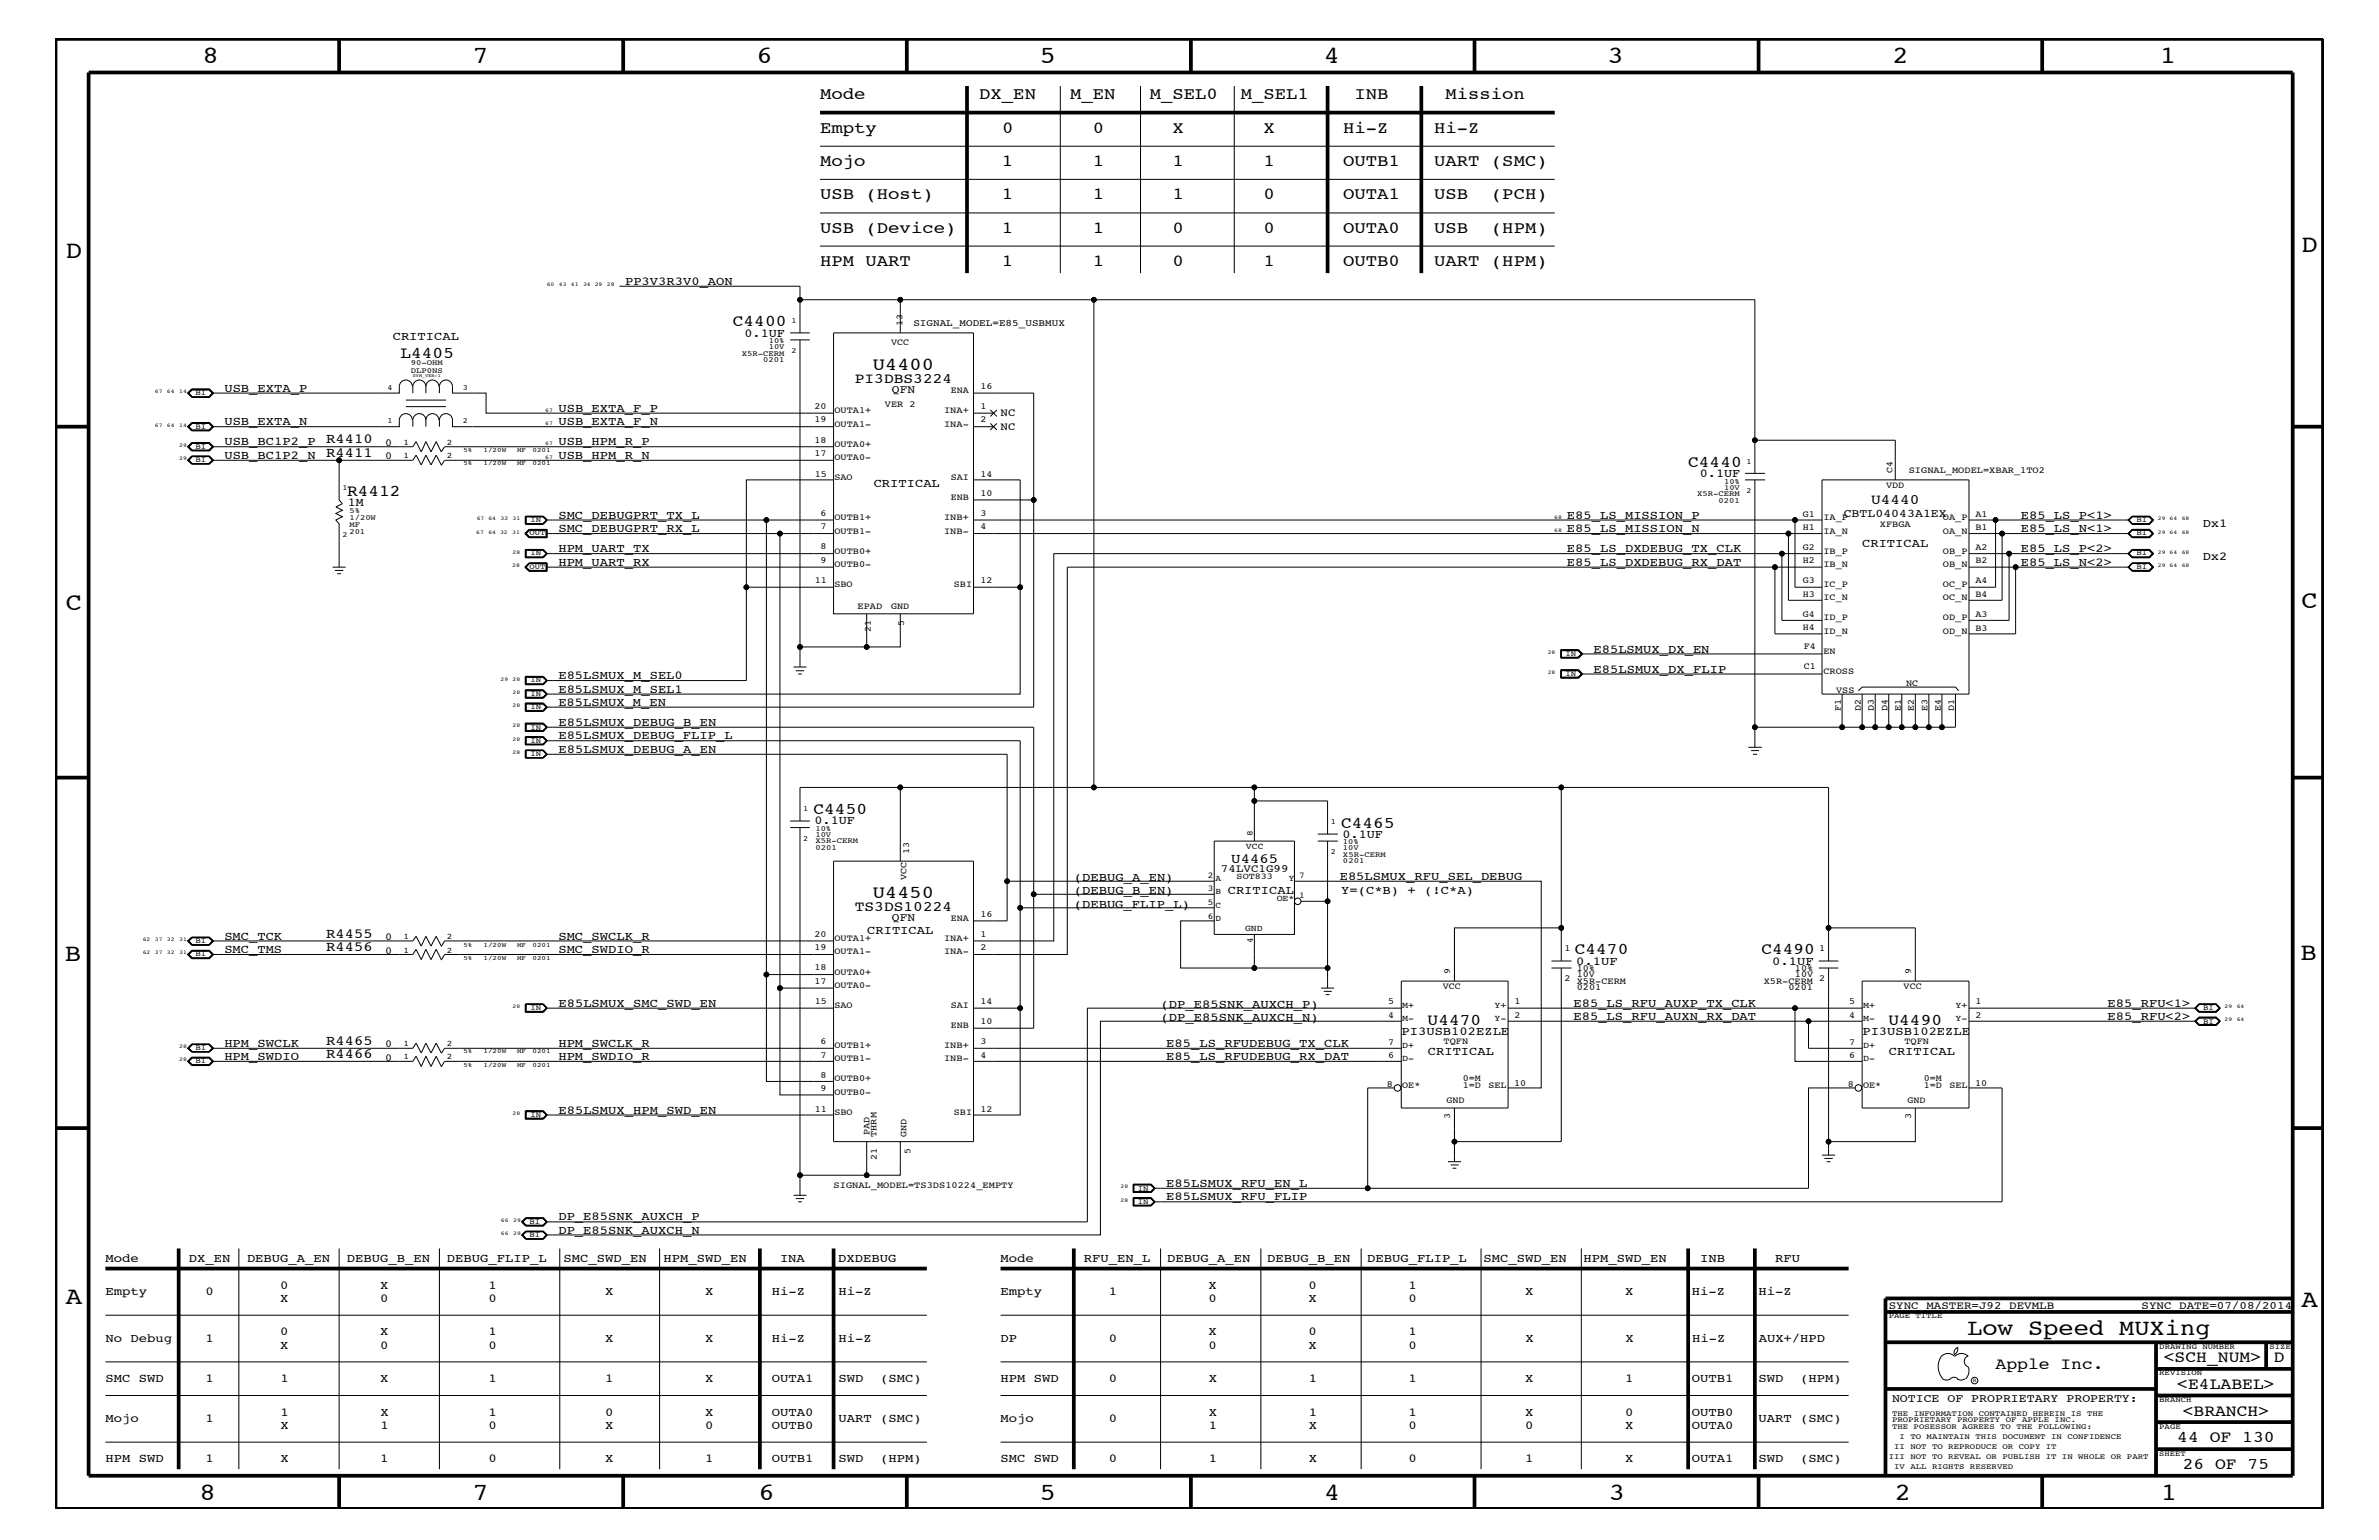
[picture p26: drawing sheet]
<svg xmlns="http://www.w3.org/2000/svg" width="432mm" height="279mm" viewBox="0 0 432 279" stroke-linecap="round" stroke-linejoin="round" font-family="sans-serif">
<defs><g id="words">
<g font-size="4.5">
<text x="36.7" y="11.5">8</text>
<text x="85.8" y="11.5">7</text>
<text x="137.3" y="11.5">6</text>
<text x="188.7" y="11.5">5</text>
<text x="240.3" y="11.5">4</text>
<text x="291.8" y="11.5">3</text>
<text x="343.5" y="11.5">2</text>
<text x="392" y="11.5">1</text>
<text x="11.9" y="46.8">D</text>
<text x="417.7" y="45.7">D</text>
<text x="11.9" y="110.6">C</text>
<text x="417.7" y="110.4">C</text>
<text x="11.8" y="174.3">B</text>
<text x="417.6" y="174.2">B</text>
<text x="11.9" y="236.7">A</text>
<text x="417.7" y="237.1">A</text>
<text x="36.2" y="272.1">8</text>
<text x="85.8" y="272.1">7</text>
<text x="137.7" y="272.1">6</text>
<text x="188.7" y="272.1">5</text>
<text x="240.4" y="272.1">4</text>
<text x="292" y="272.1">3</text>
<text x="343.9" y="272.1">2</text>
<text x="392.2" y="272.1">1</text>
</g>
<text font-size="4.1" x="357.1" y="242.3">Low Speed MUXing</text>
<g font-size="3.3">
<text x="158.5" y="67.1">U4400</text>
<text x="158.5" y="162.8">U4450</text>
</g>
<g font-size="3">
<text x="148.8" y="18">Mode</text>
<text x="177.7" y="18">DX_EN</text>
<text x="194.2" y="18">M_EN</text>
<text x="208.7" y="18">M_SEL0</text>
<text x="225.2" y="18">M_SEL1</text>
<text x="245.8" y="18">INB</text>
<text x="262.3" y="18">Mission</text>
<text x="148.8" y="24.1">Empty</text>
<text x="181.9" y="24.1">0</text>
<text x="198.4" y="24.1">0</text>
<text x="212.8" y="24.1">X</text>
<text x="229.3" y="24.1">X</text>
<text x="243.8" y="24.1">Hi-Z</text>
<text x="260.3" y="24.1">Hi-Z</text>
<text x="148.8" y="30.2">Mojo</text>
<text x="181.9" y="30.2">1</text>
<text x="198.4" y="30.2">1</text>
<text x="212.8" y="30.2">1</text>
<text x="229.3" y="30.2">1</text>
<text x="243.8" y="30.2">OUTB1</text>
<text x="260.3" y="30.2">UART (SMC)</text>
<text x="148.8" y="36.2">USB (Host)</text>
<text x="181.9" y="36.2">1</text>
<text x="198.4" y="36.2">1</text>
<text x="212.8" y="36.2">1</text>
<text x="229.3" y="36.2">0</text>
<text x="243.8" y="36.2">OUTA1</text>
<text x="260.3" y="36.2">USB</text>
<text x="270.6" y="36.2">(PCH)</text>
<text x="148.8" y="42.3">USB (Device)</text>
<text x="181.9" y="42.3">1</text>
<text x="198.4" y="42.3">1</text>
<text x="212.8" y="42.3">0</text>
<text x="229.3" y="42.3">0</text>
<text x="243.8" y="42.3">OUTA0</text>
<text x="260.3" y="42.3">USB</text>
<text x="270.6" y="42.3">(HPM)</text>
<text x="148.8" y="48.3">HPM UART</text>
<text x="181.9" y="48.3">1</text>
<text x="198.4" y="48.3">1</text>
<text x="212.8" y="48.3">0</text>
<text x="229.3" y="48.3">1</text>
<text x="243.8" y="48.3">OUTB0</text>
<text x="260.3" y="48.3">UART (HPM)</text>
<text x="133" y="59.2">C4400</text>
<text x="72.7" y="64.9">L4405</text>
<text x="306.4" y="84.7">C4440</text>
<text x="63" y="90">R4412</text>
<text x="147.7" y="147.7">C4450</text>
<text x="243.4" y="150.1">C4465</text>
<text x="285.8" y="173.2">C4470</text>
<text x="319.7" y="173.2">C4490</text>
<text x="259.1" y="186">U4470</text>
<text x="342.8" y="186">U4490</text>
<text x="362.2" y="248.4">Apple Inc.</text>
<text x="392.7" y="247.1">&lt;SCH_NUM&gt;</text>
<text x="395.2" y="252">&lt;E4LABEL&gt;</text>
<text x="412.7" y="247.1">D</text>
<text x="396.2" y="256.8">&lt;BRANCH&gt;</text>
<text x="395.2" y="261.6">44 OF 130</text>
<text x="396.2" y="266.6">26 OF 75</text>
</g>
<g font-size="2.6">
<text x="155.2" y="69.5">PI3DBS3224</text>
<text x="339.6" y="91.4">U4440</text>
<text x="155.2" y="165.3">TS3DS10224</text>
</g>
<g font-size="2.5">
<text x="59.2" y="80.5">R4410</text>
<text x="59.2" y="82.8">R4411</text>
<text x="223.5" y="156.6">U4465</text>
<text x="59.2" y="172.6">R4456</text>
<text x="59.2" y="170.1">R4455</text>
<text x="59.2" y="192">R4466</text>
<text x="59.2" y="189.5">R4465</text>
</g>
<g font-size="2.2">
<text x="113.5" y="51.7">PP3V3R3V0_AON</text>
<text x="71.3" y="61.7">CRITICAL</text>
<text x="135.1" y="61.1">0.1UF</text>
<text x="40.7" y="71.1">USB_EXTA_P</text>
<text x="40.7" y="77.2">USB_EXTA_N</text>
<text x="101.3" y="77.2">USB_EXTA_F_N</text>
<text x="101.3" y="74.7">USB_EXTA_F_P</text>
<text x="40.7" y="83.3">USB_BC1P2_N</text>
<text x="40.7" y="80.8">USB_BC1P2_P</text>
<text x="101.3" y="80.8">USB_HPM_R_P</text>
<text x="101.3" y="83.3">USB_HPM_R_N</text>
<text x="158.6" y="88.3">CRITICAL</text>
<text x="308.5" y="86.5">0.1UF</text>
<text x="63.2" y="91.8">1M</text>
<text x="101.3" y="94.2">SMC_DEBUGPRT_TX_L</text>
<text x="284.4" y="94.2">E85_LS_MISSION_P</text>
<text x="366.8" y="94.2">E85_LS_P&lt;1&gt;</text>
<text x="399.8" y="95.6">Dx1</text>
<text x="101.3" y="100.2">HPM_UART_TX</text>
<text x="101.3" y="96.5">SMC_DEBUGPRT_RX_L</text>
<text x="284.4" y="96.5">E85_LS_MISSION_N</text>
<text x="284.4" y="100.2">E85_LS_DXDEBUG_TX_CLK</text>
<text x="338" y="99.3">CRITICAL</text>
<text x="366.8" y="100.2">E85_LS_P&lt;2&gt;</text>
<text x="366.8" y="96.5">E85_LS_N&lt;1&gt;</text>
<text x="399.8" y="101.6">Dx2</text>
<text x="101.3" y="102.6">HPM_UART_RX</text>
<text x="284.4" y="102.6">E85_LS_DXDEBUG_RX_DAT</text>
<text x="366.8" y="102.6">E85_LS_N&lt;2&gt;</text>
<text x="289.2" y="118.4">E85LSMUX_DX_EN</text>
<text x="101.3" y="123.2">E85LSMUX_M_SEL0</text>
<text x="101.3" y="125.7">E85LSMUX_M_SEL1</text>
<text x="289.2" y="122">E85LSMUX_DX_FLIP</text>
<text x="101.3" y="131.7">E85LSMUX_DEBUG_B_EN</text>
<text x="101.3" y="128">E85LSMUX_M_EN</text>
<text x="101.3" y="136.6">E85LSMUX_DEBUG_A_EN</text>
<text x="101.3" y="134.1">E85LSMUX_DEBUG_FLIP_L</text>
<text x="147.8" y="149.5">0.1UF</text>
<text x="243.7" y="152">0.1UF</text>
<text x="194.9" y="159.9">(DEBUG_A_EN)</text>
<text x="243.2" y="159.6">E85LSMUX_RFU_SEL_DEBUG</text>
<text x="194.9" y="162.2">(DEBUG_B_EN)</text>
<text x="194.9" y="164.7">(DEBUG_FLIP_L)</text>
<text x="222.8" y="162.2">CRITICAL</text>
<text x="243.4" y="162.2">Y=(C*B) + (!C*A)</text>
<text x="40.7" y="172.9">SMC_TMS</text>
<text x="40.7" y="170.5">SMC_TCK</text>
<text x="101.3" y="172.9">SMC_SWDIO_R</text>
<text x="101.3" y="170.5">SMC_SWCLK_R</text>
<text x="157.4" y="169.5">CRITICAL</text>
<text x="286.1" y="175">0.1UF</text>
<text x="321.6" y="175">0.1UF</text>
<text x="101.3" y="182.7">E85LSMUX_SMC_SWD_EN</text>
<text x="210.7" y="182.9">(DP_E85SNK_AUXCH_P)</text>
<text x="210.7" y="185.3">(DP_E85SNK_AUXCH_N)</text>
<text x="285.6" y="182.7">E85_LS_RFU_AUXP_TX_CLK</text>
<text x="285.6" y="185">E85_LS_RFU_AUXN_RX_DAT</text>
<text x="382.5" y="182.7">E85_RFU&lt;1&gt;</text>
<text x="382.5" y="185">E85_RFU&lt;2&gt;</text>
<text x="40.7" y="189.9">HPM_SWCLK</text>
<text x="101.3" y="189.9">HPM_SWCLK_R</text>
<text x="211.7" y="189.9">E85_LS_RFUDEBUG_TX_CLK</text>
<text x="254.4" y="187.8">PI3USB102EZLE</text>
<text x="259.2" y="191.4">CRITICAL</text>
<text x="338" y="187.8">PI3USB102EZLE</text>
<text x="342.8" y="191.4">CRITICAL</text>
<text x="40.7" y="192.3">HPM_SWDIO</text>
<text x="101.3" y="192.3">HPM_SWDIO_R</text>
<text x="211.7" y="192.3">E85_LS_RFUDEBUG_RX_DAT</text>
<text x="101.3" y="202">E85LSMUX_HPM_SWD_EN</text>
<text x="211.7" y="215.3">E85LSMUX_RFU_EN_L</text>
<text x="101.3" y="221.4">DP_E85SNK_AUXCH_P</text>
<text x="211.7" y="217.8">E85LSMUX_RFU_FLIP</text>
<text x="101.3" y="223.9">DP_E85SNK_AUXCH_N</text>
<text x="19.1" y="229">Mode</text>
<text x="34.3" y="229">DX_EN</text>
<text x="44.8" y="229">DEBUG_A_EN</text>
<text x="50.9" y="233.8">0</text>
<text x="63" y="229">DEBUG_B_EN</text>
<text x="69" y="233.8">X</text>
<text x="81.1" y="229">DEBUG_FLIP_L</text>
<text x="88.7" y="233.8">1</text>
<text x="102.3" y="229">SMC_SWD_EN</text>
<text x="120.4" y="229">HPM_SWD_EN</text>
<text x="141.6" y="229">INA</text>
<text x="152.2" y="229">DXDEBUG</text>
<text x="181.6" y="229">Mode</text>
<text x="196.7" y="229">RFU_EN_L</text>
<text x="211.8" y="229">DEBUG_A_EN</text>
<text x="219.4" y="233.8">X</text>
<text x="230" y="229">DEBUG_B_EN</text>
<text x="237.5" y="233.8">0</text>
<text x="248.1" y="229">DEBUG_FLIP_L</text>
<text x="255.6" y="233.8">1</text>
<text x="269.3" y="229">SMC_SWD_EN</text>
<text x="287.4" y="229">HPM_SWD_EN</text>
<text x="308.6" y="229">INB</text>
<text x="322.2" y="229">RFU</text>
<text x="19.1" y="235">Empty</text>
<text x="37.3" y="235">0</text>
<text x="50.9" y="236.2">X</text>
<text x="69" y="236.2">0</text>
<text x="88.7" y="236.2">0</text>
<text x="109.9" y="235">X</text>
<text x="128" y="235">X</text>
<text x="140.1" y="235">Hi-Z</text>
<text x="152.2" y="235">Hi-Z</text>
<text x="181.6" y="235">Empty</text>
<text x="201.3" y="235">1</text>
<text x="219.4" y="236.2">0</text>
<text x="237.5" y="236.2">X</text>
<text x="255.6" y="236.2">0</text>
<text x="276.8" y="235">X</text>
<text x="295" y="235">X</text>
<text x="307.1" y="235">Hi-Z</text>
<text x="319.2" y="235">Hi-Z</text>
<text x="19.1" y="243.5">No Debug</text>
<text x="37.3" y="243.5">1</text>
<text x="50.9" y="244.7">X</text>
<text x="50.9" y="242.3">0</text>
<text x="69" y="244.7">0</text>
<text x="69" y="242.3">X</text>
<text x="88.7" y="244.7">0</text>
<text x="88.7" y="242.3">1</text>
<text x="109.9" y="243.5">X</text>
<text x="128" y="243.5">X</text>
<text x="140.1" y="243.5">Hi-Z</text>
<text x="152.2" y="243.5">Hi-Z</text>
<text x="181.6" y="243.5">DP</text>
<text x="201.3" y="243.5">0</text>
<text x="219.4" y="244.7">0</text>
<text x="219.4" y="242.3">X</text>
<text x="237.5" y="244.7">X</text>
<text x="237.5" y="242.3">0</text>
<text x="255.6" y="244.7">0</text>
<text x="255.6" y="242.3">1</text>
<text x="276.9" y="243.5">X</text>
<text x="295" y="243.5">X</text>
<text x="307.1" y="243.5">Hi-Z</text>
<text x="319.2" y="243.5">AUX+/HPD</text>
<text x="19.1" y="250.7">SMC SWD</text>
<text x="37.3" y="250.7">1</text>
<text x="50.9" y="250.7">1</text>
<text x="69" y="250.7">X</text>
<text x="88.7" y="250.7">1</text>
<text x="109.9" y="250.7">1</text>
<text x="128" y="250.7">X</text>
<text x="140.1" y="250.7">OUTA1</text>
<text x="152.2" y="250.7">SWD</text>
<text x="159.7" y="250.7">(SMC)</text>
<text x="181.6" y="250.7">HPM SWD</text>
<text x="201.3" y="250.7">0</text>
<text x="219.4" y="250.7">X</text>
<text x="237.5" y="250.7">1</text>
<text x="255.7" y="250.7">1</text>
<text x="276.8" y="250.7">X</text>
<text x="295" y="250.7">1</text>
<text x="307.1" y="250.7">OUTB1</text>
<text x="319.2" y="250.7">SWD</text>
<text x="326.7" y="250.7">(HPM)</text>
<text x="50.9" y="256.8">1</text>
<text x="69" y="256.8">X</text>
<text x="88.7" y="256.8">1</text>
<text x="109.9" y="256.8">0</text>
<text x="128" y="256.8">X</text>
<text x="140.1" y="256.8">OUTA0</text>
<text x="219.4" y="256.8">X</text>
<text x="237.5" y="256.8">1</text>
<text x="255.7" y="256.8">1</text>
<text x="276.8" y="256.8">X</text>
<text x="295" y="256.8">0</text>
<text x="307.1" y="256.8">OUTB0</text>
<text x="19.1" y="258">Mojo</text>
<text x="37.3" y="258">1</text>
<text x="50.9" y="259.3">X</text>
<text x="69" y="259.3">1</text>
<text x="88.7" y="259.3">0</text>
<text x="109.9" y="259.3">X</text>
<text x="128" y="259.3">0</text>
<text x="140.1" y="259.3">OUTB0</text>
<text x="152.2" y="258">UART (SMC)</text>
<text x="181.6" y="258">Mojo</text>
<text x="201.3" y="258">0</text>
<text x="219.4" y="259.3">1</text>
<text x="237.5" y="259.3">X</text>
<text x="255.7" y="259.3">0</text>
<text x="276.8" y="259.3">0</text>
<text x="295" y="259.3">X</text>
<text x="307.1" y="259.3">OUTA0</text>
<text x="319.2" y="258">UART (SMC)</text>
<text x="19.1" y="265.3">HPM SWD</text>
<text x="37.3" y="265.3">1</text>
<text x="50.9" y="265.3">X</text>
<text x="69" y="265.3">1</text>
<text x="88.7" y="265.3">0</text>
<text x="109.9" y="265.3">X</text>
<text x="128" y="265.3">1</text>
<text x="140.1" y="265.3">OUTB1</text>
<text x="152.2" y="265.3">SWD</text>
<text x="159.7" y="265.3">(HPM)</text>
<text x="181.6" y="265.3">SMC SWD</text>
<text x="201.3" y="265.3">0</text>
<text x="219.4" y="265.3">1</text>
<text x="237.5" y="265.3">X</text>
<text x="255.7" y="265.3">0</text>
<text x="276.8" y="265.3">1</text>
<text x="295" y="265.3">X</text>
<text x="307.1" y="265.3">OUTA1</text>
<text x="319.2" y="265.3">SWD</text>
<text x="326.7" y="265.3">(SMC)</text>
</g>
<g font-size="2.1">
<text x="161.9" y="71.3">QFN</text>
<text x="334.6" y="93.8">CBTL04043A1EX</text>
<text x="161.9" y="167.1">QFN</text>
<text x="343.4" y="254.4">NOTICE OF PROPRIETARY PROPERTY:</text>
</g>
<g font-size="2">
<text x="181.6" y="75.6">NC</text>
<text x="181.6" y="78">NC</text>
<text x="221.6" y="158.2">74LVC1G99</text>
<text x="342.8" y="237.4">SYNC_MASTER=J92_DEVMLB</text>
<text x="388.7" y="237.4">SYNC_DATE=07/08/2014</text>
</g>
<g font-size="1.9">
<text x="69.9" y="80.9">0</text>
<text x="69.9" y="83.3">0</text>
<text x="69.9" y="173.1">0</text>
<text x="69.9" y="170.6">0</text>
<text x="69.9" y="190">0</text>
<text x="69.9" y="192.5">0</text>
</g>
<text font-size="1.8" x="165.8" y="59.2">SIGNAL_MODEL=E85_USBMUX</text>
<g font-size="1.7">
<text x="163.8" y="59.2" transform="rotate(-90 163.8 59.2)">13</text>
<text x="161.8" y="62.5">VCC</text>
<text x="172.6" y="71.3">ENA</text>
<text x="178" y="70.6">16</text>
<text x="147.8" y="76.7">19</text>
<text x="147.8" y="74.3">20</text>
<text x="151.5" y="77.4">OUTA1-</text>
<text x="151.5" y="75">OUTA1+</text>
<text x="160.6" y="73.8">VER 2</text>
<text x="171.4" y="75">INA+</text>
<text x="171.4" y="77.4">INA-</text>
<text x="178" y="76.7">2</text>
<text x="178" y="74.3">1</text>
<text x="147.8" y="82.7">17</text>
<text x="147.8" y="80.3">18</text>
<text x="151.5" y="83.5">OUTA0-</text>
<text x="151.5" y="81.1">OUTA0+</text>
<text x="147.9" y="86.5">15</text>
<text x="151.5" y="87.1">SAO</text>
<text x="172.6" y="87.1">SAI</text>
<text x="178" y="86.5">14</text>
<text x="342.3" y="88.6">VDD</text>
<text x="343.5" y="85.9" transform="rotate(-90 343.5 85.9)">C4</text>
<text x="346.5" y="85.9">SIGNAL_MODEL=XBAR_1TO2</text>
<text x="148.9" y="93.7">6</text>
<text x="151.5" y="94.3">OUTB1+</text>
<text x="171.4" y="94.3">INB+</text>
<text x="172.6" y="90.7">ENB</text>
<text x="178" y="90">10</text>
<text x="178" y="93.7">3</text>
<text x="327.2" y="93.8">G1</text>
<text x="331" y="94.3">IA_P</text>
<text x="341.2" y="95.6">XFBGA</text>
<text x="352.6" y="94.3">OA_P</text>
<text x="358.6" y="93.8">A1</text>
<text x="148.9" y="99.7">8</text>
<text x="148.9" y="96">7</text>
<text x="151.5" y="100.4">OUTB0+</text>
<text x="151.5" y="96.8">OUTB1-</text>
<text x="171.4" y="96.8">INB-</text>
<text x="178" y="96">4</text>
<text x="327.2" y="96.1">H1</text>
<text x="327.2" y="99.8">G2</text>
<text x="331" y="100.4">IB_P</text>
<text x="331" y="96.8">IA_N</text>
<text x="352.6" y="100.4">OB_P</text>
<text x="352.6" y="96.8">OA_N</text>
<text x="358.6" y="96.2">B1</text>
<text x="358.6" y="99.9">A2</text>
<text x="147.9" y="105.9">11</text>
<text x="148.9" y="102.1">9</text>
<text x="151.5" y="106.5">SBO</text>
<text x="151.5" y="102.9">OUTB0-</text>
<text x="173.1" y="106.5">SBI</text>
<text x="178" y="105.9">12</text>
<text x="327.2" y="102.2">H2</text>
<text x="327.2" y="105.9">G3</text>
<text x="331" y="106.5">IC_P</text>
<text x="331" y="102.9">IB_N</text>
<text x="352.6" y="106.5">OC_P</text>
<text x="352.6" y="102.9">OB_N</text>
<text x="358.6" y="102.2">B2</text>
<text x="358.6" y="105.9">A4</text>
<text x="155.7" y="110.5">EPAD</text>
<text x="161.8" y="110.5">GND</text>
<text x="164.1" y="113.7" transform="rotate(-90 164.1 113.7)">5</text>
<text x="327.2" y="108.2">H3</text>
<text x="327.2" y="111.9">G4</text>
<text x="331" y="112.6">ID_P</text>
<text x="331" y="108.9">IC_N</text>
<text x="352.6" y="112.6">OD_P</text>
<text x="352.6" y="108.9">OC_N</text>
<text x="358.6" y="108.3">B4</text>
<text x="358.6" y="112">A3</text>
<text x="158.1" y="114.8" transform="rotate(-90 158.1 114.8)">21</text>
<text x="327.2" y="114.3">H4</text>
<text x="327.4" y="117.8">F4</text>
<text x="331" y="118.6">EN</text>
<text x="331" y="115">ID_N</text>
<text x="352.6" y="115">OD_N</text>
<text x="358.6" y="114.4">B3</text>
<text x="327.4" y="121.4">C1</text>
<text x="331" y="122.3">CROSS</text>
<text x="333.3" y="125.7">VSS</text>
<text x="345.9" y="124.4">NC</text>
<text x="334.1" y="129.1" transform="rotate(-90 334.1 129.1)">F1</text>
<text x="337.7" y="129.1" transform="rotate(-90 337.7 129.1)">D2</text>
<text x="340.1" y="129.1" transform="rotate(-90 340.1 129.1)">D3</text>
<text x="342.6" y="129.1" transform="rotate(-90 342.6 129.1)">D4</text>
<text x="345" y="129.1" transform="rotate(-90 345 129.1)">E1</text>
<text x="347.4" y="129.1" transform="rotate(-90 347.4 129.1)">E2</text>
<text x="349.8" y="129.1" transform="rotate(-90 349.8 129.1)">E3</text>
<text x="352.3" y="129.1" transform="rotate(-90 352.3 129.1)">E4</text>
<text x="354.7" y="129.1" transform="rotate(-90 354.7 129.1)">D1</text>
<text x="165" y="155" transform="rotate(-90 165 155)">13</text>
<text x="164.5" y="159.7" transform="rotate(-90 164.5 159.7)">VCC</text>
<text x="172.6" y="167.1">ENA</text>
<text x="178" y="166.4">16</text>
<text x="147.8" y="172.4">19</text>
<text x="147.8" y="170">20</text>
<text x="151.5" y="170.7">OUTA1+</text>
<text x="151.5" y="173.2">OUTA1-</text>
<text x="171.4" y="173.2">INA-</text>
<text x="171.4" y="170.7">INA+</text>
<text x="178" y="172.4">2</text>
<text x="178" y="170">1</text>
<text x="284" y="172.6">1</text>
<text x="330.2" y="172.6">1</text>
<text x="147.8" y="178.5">17</text>
<text x="147.8" y="176.1">18</text>
<text x="151.5" y="176.8">OUTA0+</text>
<text x="151.5" y="179.3">OUTA0-</text>
<text x="261.9" y="179.5">VCC</text>
<text x="263.2" y="176.7" transform="rotate(-90 263.2 176.7)">9</text>
<text x="284" y="178">2</text>
<text x="286.2" y="176.2">10%</text>
<text x="286.2" y="179.7">0201</text>
<text x="286.2" y="177.3">10V</text>
<text x="286.2" y="178.5">X5R-CERM</text>
<text x="320.1" y="178.5">X5R-CERM</text>
<text x="324.6" y="179.7">0201</text>
<text x="325.8" y="177.3">10V</text>
<text x="325.8" y="176.2">10%</text>
<text x="330.2" y="178">2</text>
<text x="345.5" y="179.5">VCC</text>
<text x="346.9" y="176.7" transform="rotate(-90 346.9 176.7)">9</text>
<text x="147.9" y="182.2">15</text>
<text x="151.5" y="182.9">SAO</text>
<text x="172.6" y="182.9">SAI</text>
<text x="178" y="185.8">10</text>
<text x="178" y="182.2">14</text>
<text x="252" y="184.7">4</text>
<text x="252" y="182.2">5</text>
<text x="274.9" y="184.7">2</text>
<text x="274.9" y="182.2">1</text>
<text x="335.6" y="184.7">4</text>
<text x="335.6" y="182.2">5</text>
<text x="358.6" y="184.7">2</text>
<text x="358.6" y="182.2">1</text>
<text x="148.9" y="191.9">7</text>
<text x="148.9" y="189.4">6</text>
<text x="151.5" y="190.2">OUTB1+</text>
<text x="171.4" y="190.2">INB+</text>
<text x="172.6" y="186.5">ENB</text>
<text x="178" y="191.9">4</text>
<text x="178" y="189.4">3</text>
<text x="252" y="192">6</text>
<text x="252" y="189.5">7</text>
<text x="262" y="189.4">TQFN</text>
<text x="335.6" y="192">6</text>
<text x="335.6" y="189.5">7</text>
<text x="345.7" y="189.4">TQFN</text>
<text x="148.9" y="197.9">9</text>
<text x="148.9" y="195.5">8</text>
<text x="151.5" y="192.6">OUTB1-</text>
<text x="151.5" y="196.2">OUTB0+</text>
<text x="171.4" y="192.6">INB-</text>
<text x="251.7" y="197.2">8</text>
<text x="254.5" y="197.4">OE*</text>
<text x="265.5" y="197.4">1=D</text>
<text x="265.5" y="196.2">0=M</text>
<text x="270.2" y="197.4">SEL</text>
<text x="274.8" y="197">10</text>
<text x="335.4" y="197.2">8</text>
<text x="338.2" y="197.4">OE*</text>
<text x="349.2" y="197.4">1=D</text>
<text x="349.2" y="196.2">0=M</text>
<text x="353.8" y="197.4">SEL</text>
<text x="358.5" y="197">10</text>
<text x="147.9" y="201.7">11</text>
<text x="151.5" y="198.7">OUTB0-</text>
<text x="151.5" y="202.3">SBO</text>
<text x="173.1" y="202.3">SBI</text>
<text x="178" y="201.7">12</text>
<text x="262.6" y="200.2">GND</text>
<text x="263.2" y="203" transform="rotate(-90 263.2 203)">3</text>
<text x="346.2" y="200.2">GND</text>
<text x="346.9" y="203" transform="rotate(-90 346.9 203)">3</text>
<text x="157.8" y="205.9" transform="rotate(-90 157.8 205.9)">PAD</text>
<text x="159.1" y="206.3" transform="rotate(-90 159.1 206.3)">THRM</text>
<text x="164.5" y="206.3" transform="rotate(-90 164.5 206.3)">GND</text>
<text x="165.3" y="209.4" transform="rotate(-90 165.3 209.4)">5</text>
<text x="151.3" y="215.6">SIGNAL_MODEL=TS3DS10224_EMPTY</text>
<text x="159.2" y="210.5" transform="rotate(-90 159.2 210.5)">21</text>
</g>
<g font-size="1.6">
<text x="226.1" y="154.1">VCC</text>
<text x="227.4" y="151.8" transform="rotate(-90 227.4 151.8)">8</text>
<text x="219.2" y="159.4">2</text>
<text x="219.2" y="161.7">3</text>
<text x="220.6" y="159.9">A</text>
<text x="224.5" y="159.5">SOT833</text>
<text x="233.9" y="159.9">Y</text>
<text x="235.8" y="159.4">7</text>
<text x="219.2" y="164.2">5</text>
<text x="219.2" y="166.7">6</text>
<text x="220.6" y="167.1">D</text>
<text x="220.6" y="162.2">B</text>
<text x="220.6" y="164.7">C</text>
<text x="231.7" y="163.5">OE*</text>
<text x="235.8" y="163">1</text>
<text x="226" y="168.9">GND</text>
<text x="227.4" y="171.1" transform="rotate(-90 227.4 171.1)">4</text>
<text x="254.5" y="182.9">M+</text>
<text x="254.5" y="185.3">M-</text>
<text x="271.3" y="182.9">Y+</text>
<text x="271.3" y="185.3">Y-</text>
<text x="338.2" y="182.9">M+</text>
<text x="338.2" y="185.3">M-</text>
<text x="354.9" y="182.9">Y+</text>
<text x="354.9" y="185.3">Y-</text>
<text x="254.5" y="190.2">D+</text>
<text x="338.2" y="190.2">D+</text>
<text x="254.5" y="192.6">D-</text>
<text x="338.2" y="192.6">D-</text>
</g>
<g font-size="1.5">
<text x="73.2" y="80.7">1</text>
<text x="73.2" y="83.1">1</text>
<text x="81.1" y="80.7">2</text>
<text x="81.1" y="83.1">2</text>
<text x="73.2" y="172.8">1</text>
<text x="73.2" y="170.4">1</text>
<text x="81.1" y="172.8">2</text>
<text x="81.1" y="170.4">2</text>
<text x="73.2" y="189.8">1</text>
<text x="81.1" y="189.8">2</text>
<text x="73.2" y="192.2">1</text>
<text x="81.1" y="192.2">2</text>
</g>
<g font-size="1.4">
<text x="143.7" y="58.6">1</text>
<text x="134.6" y="64.5">X5R-CERM</text>
<text x="138.5" y="65.7">0201</text>
<text x="139.5" y="62.3">10%</text>
<text x="139.5" y="63.4">10V</text>
<text x="143.7" y="64">2</text>
<text x="35.5" y="71.7">BI</text>
<text x="70.4" y="70.7">4</text>
<text x="74.5" y="67.6">DLP0NS</text>
<text x="74.5" y="66.2">90-OHM</text>
<text x="84" y="70.7">3</text>
<text x="35.5" y="77.8">BI</text>
<text x="70.4" y="76.8">1</text>
<text x="84" y="76.8">2</text>
<text x="35.5" y="81.4">BI</text>
<text x="35.5" y="83.8">BI</text>
<text x="62.1" y="88.9">1</text>
<text x="312.9" y="88.8">10V</text>
<text x="312.9" y="87.7">10%</text>
<text x="317" y="84.1">1</text>
<text x="317" y="89.5">2</text>
<text x="63.4" y="95.6">MF</text>
<text x="63.4" y="94.3">1/20W</text>
<text x="63.4" y="93.2">5%</text>
<text x="96.3" y="94.8">IN</text>
<text x="308" y="90">X5R-CERM</text>
<text x="311.9" y="91.2">0201</text>
<text x="387.8" y="94.8">BI</text>
<text x="62.1" y="97.4">2</text>
<text x="63.4" y="96.8">201</text>
<text x="96.1" y="97.1">OUT</text>
<text x="96.3" y="100.8">IN</text>
<text x="387.8" y="97.1">BI</text>
<text x="387.8" y="100.8">BI</text>
<text x="96.1" y="103.2">OUT</text>
<text x="387.8" y="103.2">BI</text>
<text x="284.1" y="119">IN</text>
<text x="96.3" y="123.8">IN</text>
<text x="284.1" y="122.6">IN</text>
<text x="96.3" y="126.3">IN</text>
<text x="96.3" y="128.7">IN</text>
<text x="96.3" y="132.4">IN</text>
<text x="96.3" y="134.7">IN</text>
<text x="96.3" y="137.2">IN</text>
<text x="145.8" y="147.1">1</text>
<text x="241.6" y="149.5">1</text>
<text x="145.8" y="152.6">2</text>
<text x="148" y="151.8">10V</text>
<text x="148" y="154.3">0201</text>
<text x="148" y="150.7">10%</text>
<text x="148" y="153">X5R-CERM</text>
<text x="241.6" y="155">2</text>
<text x="243.8" y="155.5">X5R-CERM</text>
<text x="243.8" y="153.2">10%</text>
<text x="243.8" y="154.3">10V</text>
<text x="243.8" y="156.7">0201</text>
<text x="35.5" y="173.5">BI</text>
<text x="35.5" y="171.1">BI</text>
<text x="96.3" y="183.2">IN</text>
<text x="399.9" y="185.7">BI</text>
<text x="399.9" y="183.2">BI</text>
<text x="35.5" y="190.5">BI</text>
<text x="35.5" y="192.9">BI</text>
<text x="96.3" y="202.6">IN</text>
<text x="206.5" y="216">IN</text>
<text x="206.5" y="218.4">IN</text>
<text x="96.1" y="222">BI</text>
<text x="96.1" y="224.5">BI</text>
<text x="342.8" y="239.2">PAGE TITLE</text>
<text x="391.9" y="244.7">DRAWING NUMBER</text>
<text x="411.9" y="244.7">SIZE</text>
<text x="391.9" y="249.5">REVISION</text>
<text x="343.4" y="256.8">THE INFORMATION CONTAINED HEREIN IS THE</text>
<text x="391.9" y="254.4">BRANCH</text>
<text x="343.4" y="258">PROPRIETARY PROPERTY OF APPLE INC.</text>
<text x="343.4" y="259.3">THE POSESSOR AGREES TO THE FOLLOWING:</text>
<text x="343.8" y="262.9">II NOT TO REPRODUCE OR COPY IT</text>
<text x="344.8" y="261.1">I TO MAINTAIN THIS DOCUMENT IN CONFIDENCE</text>
<text x="391.9" y="259.3">PAGE</text>
<text x="342.8" y="264.7">III NOT TO REVEAL OR PUBLISH IT IN WHOLE OR PART</text>
<text x="343.8" y="266.6">IV ALL RIGHTS RESERVED</text>
<text x="391.9" y="264.1">SHEET</text>
</g>
<g font-size="1.2">
<text x="84.1" y="82">5%</text>
<text x="87.8" y="82">1/20W</text>
<text x="93.9" y="82">MF</text>
<text x="96.6" y="82">0201</text>
<text x="84.1" y="84.4">5%</text>
<text x="87.8" y="84.4">1/20W</text>
<text x="93.9" y="84.4">MF</text>
<text x="96.6" y="84.4">0201</text>
<text x="84.1" y="171.7">5%</text>
<text x="87.8" y="171.7">1/20W</text>
<text x="93.9" y="171.7">MF</text>
<text x="96.6" y="171.7">0201</text>
<text x="84.1" y="174.2">5%</text>
<text x="87.8" y="174.2">1/20W</text>
<text x="93.9" y="174.2">MF</text>
<text x="96.6" y="174.2">0201</text>
<text x="84.1" y="191.1">5%</text>
<text x="87.8" y="191.1">1/20W</text>
<text x="93.9" y="191.1">MF</text>
<text x="96.6" y="191.1">0201</text>
<text x="84.1" y="193.6">5%</text>
<text x="87.8" y="193.6">1/20W</text>
<text x="93.9" y="193.6">MF</text>
<text x="96.6" y="193.6">0201</text>
</g>
<g font-size="1">
<text x="99.2" y="51.9">60</text>
<text x="101.4" y="51.9">43</text>
<text x="103.6" y="51.9">41</text>
<text x="105.8" y="51.9">34 29</text>
<text x="110.2" y="51.9">28</text>
<text x="28.1" y="71.3">67</text>
<text x="30.3" y="71.3">64</text>
<text x="32.5" y="71.3">14</text>
<text x="28.1" y="77.4">67</text>
<text x="30.3" y="77.4">64</text>
<text x="32.5" y="77.4">14</text>
<text x="99" y="77.2">67</text>
<text x="99" y="74.7">67</text>
<text x="32.5" y="81.1">29</text>
<text x="32.5" y="83.5">29</text>
<text x="99" y="83.3">67</text>
<text x="99" y="80.8">67</text>
<text x="86.5" y="94.3">67 64</text>
<text x="90.8" y="94.3">32</text>
<text x="93" y="94.3">31</text>
<text x="282.1" y="94.2">68</text>
<text x="391.7" y="94.3">29 64</text>
<text x="396" y="94.3">68</text>
<text x="86.4" y="96.8">67</text>
<text x="88.6" y="96.8">64 32</text>
<text x="93" y="96.8">31</text>
<text x="93" y="100.4">28</text>
<text x="282.1" y="96.5">68</text>
<text x="391.7" y="96.8">29 64</text>
<text x="391.7" y="100.4">29 64</text>
<text x="396" y="96.8">68</text>
<text x="396" y="100.4">68</text>
<text x="93" y="102.9">28</text>
<text x="391.7" y="102.9">29 64</text>
<text x="396" y="102.9">68</text>
<text x="280.9" y="118.6">28</text>
<text x="90.8" y="123.5">29</text>
<text x="93" y="123.5">28</text>
<text x="93" y="125.9">28</text>
<text x="280.9" y="122.3">28</text>
<text x="93" y="128.3">28</text>
<text x="93" y="131.9">28</text>
<text x="93" y="134.4">28</text>
<text x="93" y="136.8">28</text>
<text x="25.9" y="173.2">62</text>
<text x="25.9" y="170.7">62</text>
<text x="28.1" y="173.2">37</text>
<text x="28.1" y="170.7">37</text>
<text x="30.3" y="173.2">32</text>
<text x="30.3" y="170.7">32</text>
<text x="32.5" y="173.2">31</text>
<text x="32.5" y="170.7">31</text>
<text x="93" y="182.9">28</text>
<text x="403.8" y="185.3">29</text>
<text x="403.8" y="182.9">29</text>
<text x="406" y="185.3">64</text>
<text x="406" y="182.9">64</text>
<text x="32.5" y="190.2">28</text>
<text x="32.5" y="192.6">28</text>
<text x="93" y="202.3">28</text>
<text x="203.4" y="215.6">28</text>
<text x="90.9" y="221.7">66</text>
<text x="93.1" y="221.7">29</text>
<text x="203.4" y="218">28</text>
<text x="90.9" y="224.1">66</text>
<text x="93.1" y="224.1">29</text>
<text x="358.1" y="250.7">R</text>
</g>
<text font-size=".8" x="74.9" y="68.4">SYM_VER-1</text>
</g></defs>
<g fill="none" stroke="#000" stroke-width=".18">
<path d="M192.4 15.6v34M207 15.6v34M224 15.6v34M148.8 32.5h133.4M148.8 26.5h133.4M148.8 38.6h133.4M112.4 51.9h32.8v8.5M145.2 54.4h173.3v25.5M148.8 44.6h133.4M163.4 54.4v6M198.5 54.4v88.5M34 77.4l.8-.7h3.2l.8 .7-.8 .8h-3.2z"/>
<path d="M34.1 77.4l.7-.7h3.1l.8 .7-.8 .7h-3.1zM34.2 77.4l.7-.7h3l.7 .7-.7 .7h-3zM34.8 70.6h3.2l.8 .7-.8 .8h-3.2l-.8-.8zM34.8 70.6h3.1l.8 .7-.8 .8h-3.1l-.7-.8zM34.9 70.7l-.7 .6 .7 .7M34.9 70.7l-.6 .6 .6 .7M34.9 70.7h3l.7 .6-.7 .7h-3M38.5 71.3l-.6 .7h-3M73.7 73.8h7.2M73.7 72.6h7.2M74.8 76.2a1.19 1.19 0 0 0-1.1-1.2 1.19 1.19 0 0 0-1.2 1.2v1.2h-34l-.6-.6h-3l-.6 .6 .6 .6h3l.6-.6M74.8 70.1a1.19 1.19 0 0 0-1.1-1.2 1.19 1.19 0 0 0-1.2 1.2v1.2h-34l-.6-.6h-3"/>
<path d="M77.3 76.2a1.19 1.19 0 0 0-1.2-1.2 1.19 1.19 0 0 0-1.2 1.2v1.2M77.3 70.1a1.19 1.19 0 0 0-1.2-1.2 1.19 1.19 0 0 0-1.2 1.2v1.2M77.3 70.1v1.2M77.3 76.2v1.2M77.3 70.1a1.19 1.19 0 0 1 1.2-1.2 1.19 1.19 0 0 1 1.2 1.2M77.3 76.2a1.19 1.19 0 0 1 1.2-1.2 1.19 1.19 0 0 1 1.2 1.2M79.8 71.3v-1.2a1.19 1.19 0 0 1 1.1-1.2 1.19 1.19 0 0 1 1.2 1.2v1.2h6.1v3.7h63.1M79.8 77.4v-1.2a1.19 1.19 0 0 1 1.1-1.2 1.19 1.19 0 0 1 1.2 1.2v1.2h69.2M143.4 60.4h3.6M143.4 61.7h3.6M145.2 61.7v59.3M151.3 60.4h25.4v51h-25.4z"/>
<path d="M176.7 71.3h10.9v57h-88.5M176.7 77.4h3.6M176.7 75h3.6M179.7 74.4l1.2 1.2M179.7 76.8l1.2 1.2M180.9 74.4l-1.2 1.2M180.9 76.8l-1.2 1.2M34 81.1l.8-.8h3.2l.8 .8-.8 .7h-3.2zM34.1 81.1l.7-.7h3.1l.8 .7-.8 .6h-3.1zM34.2 81.1l.7-.7h3l.7 .7-.7 .6h-3zM34.8 82.7h3.2l.8 .8-.8 .7h-3.2M34.8 82.7l-.8 .8 .8 .7"/>
<path d="M34.8 82.7l-.7 .8 .7 .7M34.8 82.7h3.1l.8 .8-.8 .7h-3.1M34.9 82.8h3l.6 .7h23.1v7.2l.5 .7-1.1 .6 1.1 .6-1.1 .6 1.1 .6-1.1 .5 .6 .7v7.9M34.9 82.8l-.7 .7 .7 .6M34.9 82.8l-.6 .7 .6 .6M34.9 82.8h3l.7 .7-.7 .6h-3M38.5 81.1l-.6 .5h-3l-.6-.5 .6-.6h3l.6 .6h36.4l.6-1 1 1.9 .8-1.9 .9 1.9 1-1.9 .9 1.9 .6-.9h70.6M38.5 83.5l-.6 .6h-3M61.6 83.5h13.3l.6-.9 1 1.8 .8-1.8 .9 1.8 1-1.8 .9 1.8M95.3 93.7h3.3l.7 .6-.7 .8h-3.3zM95.3 99.7h3.3l.7 .7-.7 .8h-3.3zM95.4 93.7v1.4"/>
<path d="M95.4 95h3.2M95.4 93.8h3.2M95.5 93.8v1.2M95.5 99.9h3.1l.5 .5-.5 .6h-3.1zM96 96h3.3v1.6h-3.3l-.7-.8zM96.1 96.1l-.8 .7 .8 .7M96.1 96.1h3.1v1.4h-3.1M96.1 96.1l-.7 .7 .7 .7M98.6 93.7l.7 .6M98.6 99.8l.7 .6M98.6 93.8l.6 .5-.6 .7M98.6 99.8l.6 .6-.6 .7"/>
<path d="M98.6 93.8l.5 .5M98.6 99.8h-3.2v1.3h3.2M99.1 96.8h52.2M99.1 94.3h52.2M99.1 96.2h-3l-.6 .6 .6 .6h3M99.1 96.1v1.4M99.1 94.3l-.5 .7M99.3 94.3l-.7 .8M139.1 94.3v82.5M141.6 96.8v82.5M151.3 87.1h-15.8v19.4h15.8M151.3 83.5h-70.6l-.6 .9"/>
<path d="M176.7 94.3h149.1v12.2h4.9M176.7 87.1h8.5v19.4h-8.5M176.7 96.8h147.9v12.1h6.1M176.7 90.7h10.9M316.7 87.1h3.7M316.7 85.9h3.7M318.5 85.9v-6h25.5v7.2M318.5 87.1v48.5M324.6 96.8h6.1M325.8 94.3h4.9M330.7 87.1h26.7v38.8h-26.7zM357.4 96.8h29"/>
<path d="M357.4 94.3h29M362.2 94.3v12.2h-4.8M363.4 96.8v12.1h-6M386.2 96.8l.8-.8h3.1l.8 .8-.8 .8h-3.1zM386.4 96.8l.6-.6h3.1l.6 .6-.6 .6h-3.1zM387 96.1h3.1l.6 .7-.6 .7h-3.1M387 99.8h3.1l.6 .6-.6 .7h-3.1M387 93.8h3.1l.6 .5-.6 .7h-3.1M387 96.1l-.7 .7 .7 .7M387 99.8l-.7 .6 .7 .7M387 93.7l-.8 .6 .8 .8M387 93.7l-.7 .6 .7 .8"/>
<path d="M387 93.8l-.7 .5 .7 .7M387 93.8l-.6 .5 .6 .7M387 93.7h3.1l.8 .6-.8 .8h-3.1M387 96.1h3.1l.7 .7-.7 .7h-3.1M387 99.8h3.1l.7 .6-.7 .7h-3.1M387 93.7h3.1l.7 .6-.7 .8h-3.1M60.4 102.9h2.3M60.8 103.5h1.5M61.2 104.1h.7M96 102.1h3.3v1.6h-3.3l-.7-.8zM96.1 102.1l-.8 .8 .8 .7h3.1v-1.5M96.1 102.2l-.6 .7 .6 .6"/>
<path d="M96.1 102.2h3v1.3h-3M96.1 102.2l-.7 .7 .7 .6M99.1 102.9h52.2M99.1 100.4h52.2M99.3 100.4l-.7 .7M135.5 106.5v17h-36.4M157.3 111.4v6h-12.1M163.4 111.4v6h-6.1M185.2 106.5v19.4h-86.1M283.3 117.9h3.2l.8 .7-.8 .8h-3.2zM283.4 118.1h3l.6 .5M286.4 119.3l.7-.7-.7-.6h-3v1.3"/>
<path d="M286.5 117.9l.7 .7-.7 .7h-3.2M287 118.6h43.7M287 118.6l-.6 .6h-3M322.2 102.9h8.5M323.4 100.4h7.3M330.7 115h-8.5v-12.1h-128.5v70.3h-17M330.7 112.6h-7.3v-12.2h-132.1v70.3h-14.6M357.4 102.9h29M357.4 100.4h29M364.7 100.4v12.2h-7.3M365.8 102.9v12.1h-8.4M386.2 100.4l.8-.7h3.1l.8 .7-.8 .8h-3.1z"/>
<path d="M386.2 102.9l.8-.8h3.1l.8 .8-.8 .8h-3.1zM386.4 100.4l.6-.5h3.1l.6 .5-.6 .6h-3.1zM387 102.2h3.1l.6 .7-.6 .6h-3.1M387 102.1h3.1l.7 .8-.7 .7h-3.1l-.7-.7zM387 102.2l-.7 .7 .7 .6M387 102.2l-.6 .7 .6 .6M95.3 122.7h3.3l.7 .8-.7 .7h-3.3zM95.3 127.5h3.3l.7 .8-.7 .8h-3.3zM95.3 131.2h3.3l.7 .7-.7 .8h-3.3zM95.3 133.6h3.3l.7 .8-.7 .8h-3.3zM95.3 136.1h3.3l.7 .7-.7 .7h-3.3zM95.3 125.2h3.3l.7 .7-.7 .8h-3.3z"/>
<path d="M95.4 126.5h3.2M95.4 125.2v1.4h3.2l.7-.7M95.4 136.1v1.4M95.4 137.4h3.2M95.4 136.2h3.2M95.4 125.3h3.2l.6 .6-.6 .6M95.4 127.7h3.2M95.4 131.3h3.2M95.5 127.7v1.2h3.1l.5-.6M95.5 131.3v1.2h3.1l.5-.6M95.5 133.8h3.1l.5 .6-.5 .6h-3.1zM95.5 136.2v1.2"/>
<path d="M95.5 122.9h3.1l.5 .6-.5 .6h-3.1zM98.6 125.2l.7 .7M98.6 133.7l.7 .7M98.6 136.1l.7 .7M98.6 122.8l.7 .7M98.6 127.7l.6 .6-.6 .7h-3.2M98.6 131.3l.6 .6-.6 .7h-3.2M98.6 133.7l.6 .7-.6 .7M98.6 136.2l.6 .6-.6 .6M98.6 122.8l.6 .7-.6 .6M98.6 127.7l.5 .6M98.6 131.3l.5 .6"/>
<path d="M98.6 136.2l.5 .6M98.6 122.8h-3.2v1.3h3.2M98.6 133.7h-3.2v1.4h3.2M99.1 136.8h83.7v23.1h37.6M99.1 131.9h88.5v54.6h-10.9M99.1 134.4h86.1v48.5M99.1 125.9l-.5-.6h-3.1v1.2M99.1 125.9l-.5 .6M99.1 136.8l-.5 .6M99.3 128.3l-.7-.7h-3.2v1.5M99.3 131.9l-.7-.6h-3.2v1.4M99.3 128.3l-.7 .8"/>
<path d="M99.3 131.9l-.7 .8M99.3 134.4l-.7 .7M99.3 136.8l-.7 .7M99.3 123.5l-.7 .6M144 121h2.4M144.4 121.7h1.6M144.9 122.3h.6M283.3 121.5h3.2l.8 .8-.8 .7h-3.2zM283.4 121.6h3l.7 .7-.7 .6h-3zM283.4 121.7h3l.6 .6M286.5 121.5l.7 .8-.7 .7h-3.2M287 122.3h43.7"/>
<path d="M287 122.3l-.6 .6M317.3 135.6h2.5M317.8 136.2h1.5M318.2 136.8h.7M318.5 131.9h15.8M334.3 125.9v6h3.7v-6M337.3 125.3l.7-.6h16.9l.6 .6M338 131.9h2.4M340.4 125.9v6h2.4v-6M342.8 131.9h2.4M345.2 125.9v6h2.4v-6M347.6 131.9h2.5"/>
<path d="M350.1 125.9v6h2.4v-6M354.9 125.9v6h-2.4M143.4 150.1h3.6M143.4 149h3.6M145.2 150.1v66.8M151.3 156.2h25.4v50.9h-25.4zM163.4 142.9v13.3M182.8 159.9v7.2h-6.1M220.4 152.6h14.6v16.9h-14.6zM227.7 142.9h-82.5v6.1M235 159.9h44.7v37.5h-6M239.2 151.3h3.6"/>
<path d="M239.2 152.6h3.6M241 151.3v-6h-13.3v7.3M241 152.6v23M283.4 142.9h-55.7v2.4M34 173.2l.8-.8h3.2l.8 .8-.8 .7h-3.2zM34.1 173.2l.7-.7h3.1l.8 .7-.8 .6h-3.1zM34.2 173.2l.7-.7h3l.7 .7-.7 .6h-3zM34.8 170h3.2l.8 .7-.8 .8h-3.2M34.8 170l-.8 .7 .8 .8M34.8 170l-.7 .7 .7 .8M34.8 170h3.1l.8 .7-.8 .8h-3.1M34.9 170.1h3l.6 .6h36.4l.6-.8 1 1.7 .8-1.7 .9 1.7 1-1.7 .9 1.7"/>
<path d="M34.9 170.1l-.7 .6 .7 .7M34.9 170.1l-.6 .6 .6 .7M34.9 170.1h3l.7 .6-.7 .7h-3M38.5 173.2l-.6 .6h-3l-.6-.6 .6-.6h3l.6 .6h36.4l.6-1 1 1.9 .8-1.9 .9 1.9 1-1.9 .9 1.9M38.5 170.7l-.6 .7h-3M151.3 179.3h-9.7v19.4h9.7M151.3 176.8h-12.2v19.4h12.2M151.3 170.7h-70.6l-.6 1M151.3 173.2h-70.6l-.6 1M185.2 164.7h35.2M187.6 162.2h32.8M220.4 167.1h-6.1v8.5h13.4"/>
<path d="M227.7 169.5v6.1h13.3v3.7M236.1 163.5h4.9M239.8 179.3h2.3M240.3 179.9h1.4M254.3 178h19.4v23h-19.4zM281.6 174.4h3.6M281.6 175.6h3.6M283.4 174.4v-6.1h-19.4v9.7M283.4 168.3v-25.4h48.5v25.4M283.4 175.6v31.5h-19.4M330.1 174.4h3.6M330.1 175.6h3.6"/>
<path d="M331.9 174.4v-6.1h15.7v9.7M331.9 175.6v34M338 178h19.4v23h-19.4zM34.8 191.8h3.2l.8 .8-.8 .7h-3.2l-.8-.7zM34.8 189.4h3.2l.8 .8-.8 .7h-3.2M34.8 189.4l-.8 .8 .8 .7M34.8 189.4l-.7 .8 .7 .7M34.8 191.9h3.1l.8 .7-.8 .6h-3.1l-.7-.6zM34.8 189.4h3.1l.8 .8-.8 .7h-3.1M34.9 189.5h3l.6 .7h36.4l.6-.9 1 1.7 .8-1.7 .9 1.7 1-1.7 .9 1.7M34.9 189.5l-.7 .7 .7 .6M34.9 189.5l-.6 .7 .6 .6"/>
<path d="M34.9 191.9h3l.7 .7-.7 .6h-3l-.7-.6zM34.9 189.5h3l.7 .7-.7 .6h-3M38.5 192.6l-.6 .6h-3l-.6-.6 .6-.6h3l.6 .6h36.4l.6-1 1 1.9 .8-1.9 .9 1.9 1-1.9 .9 1.9M38.5 190.2l-.6 .6h-3M95.3 182.1h3.3l.7 .8-.7 .8h-3.3zM95.4 182.1v1.5h3.2l.7-.7M95.4 183.5h3.2M95.4 182.2h3.2M95.5 182.2v1.3M98.6 182.1l.7 .8M98.6 182.2l.6 .7-.6 .6M98.6 182.2l.5 .7"/>
<path d="M99.1 182.9h52.2M99.1 182.9l-.5 .6M151.3 190.2h-70.6l-.6 .9M151.3 192.6h-70.6l-.6 1M176.7 182.9h8.5M176.7 190.2h77.6M176.7 192.6h77.6M185.2 182.9v19.4h-8.5M240.6 180.5h.7M253.1 197.4h-4.9v18.2M254.3 182.9h-56.9v38.8h-98.3l-.5-.6h-3.1l-.6 .6 .6 .6h3.1l.5-.6M254.3 185.3h-54.6v38.8h-100.6l-.5-.6h-3.1"/>
<path d="M273.7 182.9h52.1M273.7 185.3h54.6M336.7 197.4h-8.4v18.2h-118.8M338 185.3h-9.7v4.9h9.7M338 182.9h-12.2v9.7h12.2M357.4 182.9h41.1M357.4 197.4h6v20.6h-153.9M357.4 185.3h41.1M398.4 185.3l.7-.8h3.2l.7 .8-.7 .7h-3.2zM398.4 182.9l.7-.8h3.2l.7 .8-.7 .8h-3.2zM398.5 185.3l.7-.6h3l.6 .6-.6 .6h-3zM398.5 182.9l.7-.7h3l.6 .7-.6 .6h-3z"/>
<path d="M399.1 184.7h3.2l.5 .6-.5 .7h-3.2l-.6-.7zM399.1 182.2h3.2l.5 .7-.5 .6h-3.2l-.6-.6zM399.1 182.1h3.2l.6 .8-.6 .7h-3.2l-.7-.7zM399.1 184.6h3.2l.6 .7-.6 .7h-3.2l-.7-.7zM95.3 201.5h3.3l.7 .8-.7 .8h-3.3zM95.4 201.5v1.5h3.2l.7-.7M95.4 202.9h3.2M95.4 201.6h3.2l.6 .7-.6 .6M98.6 201.5l.7 .8M99.1 202.3h52.2M99.1 202.3l-.5-.6h-3.1v1.2M99.1 202.3l-.5 .6"/>
<path d="M144 216.9h2.4M144.4 217.5h1.6M144.9 218h.6M157.3 207.1v6.1h-12.1M163.4 207.1v6.1h-6.1M205.7 214.8h3.3l.6 .8-.6 .8h-3.3zM205.7 217.3h3.3l.6 .7-.6 .8h-3.3zM205.8 215h3.1l.6 .6-.6 .6h-3.1zM205.8 217.5h3.1l.6 .5-.6 .6h-3.1zM208.9 214.9l.7 .7M208.9 217.4l.7 .6M208.9 214.9l.7 .7-.7 .7h-3.2"/>
<path d="M208.9 217.4l.7 .6-.7 .7M208.9 214.9h-3.2v1.5M208.9 217.4h-3.2v1.3h3.2M209.6 215.6l-.7 .8M209.6 218l-.7 .7M262.8 210.8h2.4M263.3 211.4h1.5M263.7 211.9h.6M264 201v9.8M330.7 209.6h2.4M331.1 210.2h1.6M331.6 210.8h.6"/>
<path d="M347.6 201v6.1h-15.7M19.1 238.6h149.1M43.3 226.5v40.1M61.6 226.5v40.1M79.8 226.5v40.1M95.4 221h3.2l.7 .7-.7 .7h-3.2l-.7-.7zM95.4 220.9h3.2l.7 .8-.7 .7h-3.2l-.7-.7zM95.4 223.4h3.2l.7 .7M95.4 223.4l-.7 .7 .7 .7M95.5 221h3.1l.6 .7-.6 .7h-3.1l-.7-.7zM95.5 223.5h3.1l.6 .6-.6 .6h-3.1M95.5 223.5l-.7 .6 .7 .6"/>
<path d="M95.5 223.5l-.6 .6 .6 .6M99.1 224.1l-.5 .6h-3.1M99.3 224.1l-.7 .7h-3.2M101.6 226.5v40.1M119.7 226.5v40.1M181.6 238.6h153.9M210.7 226.5v40.1M228.9 226.5v40.1M247.1 226.5v40.1M268.8 226.5v40.1M287 226.5v40.1M19.1 253.2h149.1"/>
<path d="M19.1 247.1h149.1M181.6 253.2h153.9M181.6 247.1h153.9M352.3 246.1a1.72 1.72 0 0 1 2.5 0 1.69 1.69 0 0 1 2.4 0M352.4 246a3.2 3.2 0 0 0 .4 4.3l.8 .1 .4-.2M354 250.2l.7-.3 .7 .3M355.2 250.2l.7 .2 .7-.2M355.3 244.4v.3a1.18 1.18 0 0 1-.6 1.1M355.4 244.4a.99 .99 0 0 0-.6 1.4M357.2 246a1.04 1.04 0 0 0-.7 1 1.04 1.04 0 0 0 .7 1M357.3 248l.1 .7a2.11 2.11 0 0 1-.6 1.5M19.1 261.6h149.1"/>
<path d="M181.6 261.6h153.9"/>
<circle cx="145.2" cy="54.4" r=".42"/>
<circle cx="163.4" cy="54.4" r=".42"/>
<circle cx="198.5" cy="54.4" r=".42"/>
<circle cx="318.5" cy="79.9" r=".42"/>
<circle cx="61.6" cy="83.5" r=".42"/>
<circle cx="139.1" cy="94.3" r=".42"/>
<circle cx="141.6" cy="96.8" r=".42"/>
<circle cx="187.6" cy="90.7" r=".42"/>
<circle cx="324.6" cy="96.8" r=".42"/>
<circle cx="325.8" cy="94.3" r=".42"/>
<circle cx="362.2" cy="94.3" r=".42"/>
<circle cx="363.4" cy="96.8" r=".42"/>
<circle cx="135.5" cy="106.5" r=".42"/>
<circle cx="145.2" cy="117.4" r=".42"/>
<circle cx="157.3" cy="117.4" r=".42"/>
<circle cx="185.2" cy="106.5" r=".42"/>
<circle cx="322.2" cy="102.9" r=".42"/>
<circle cx="323.4" cy="100.4" r=".42"/>
<circle cx="364.7" cy="100.4" r=".42"/>
<circle cx="365.8" cy="102.9" r=".42"/>
<circle cx="318.5" cy="131.9" r=".42"/>
<circle cx="334.3" cy="131.9" r=".42"/>
<circle cx="338" cy="131.9" r=".42"/>
<circle cx="340.4" cy="131.9" r=".42"/>
<circle cx="342.8" cy="131.9" r=".42"/>
<circle cx="345.2" cy="131.9" r=".42"/>
<circle cx="347.6" cy="131.9" r=".42"/>
<circle cx="350.1" cy="131.9" r=".42"/>
<circle cx="352.5" cy="131.9" r=".42"/>
<circle cx="163.4" cy="142.9" r=".42"/>
<circle cx="182.8" cy="159.9" r=".42"/>
<circle cx="198.5" cy="142.9" r=".42"/>
<circle cx="227.7" cy="145.3" r=".42"/>
<circle cx="227.7" cy="142.9" r=".42"/>
<circle cx="283.4" cy="142.9" r=".42"/>
<circle cx="139.1" cy="176.8" r=".42"/>
<circle cx="141.6" cy="179.3" r=".42"/>
<circle cx="185.2" cy="164.7" r=".42"/>
<circle cx="187.6" cy="162.2" r=".42"/>
<circle cx="227.7" cy="175.6" r=".42"/>
<circle cx="235.5" cy="163.5" r=".59"/>
<circle cx="241" cy="175.6" r=".42"/>
<circle cx="241" cy="163.5" r=".42"/>
<circle cx="283.4" cy="168.3" r=".42"/>
<circle cx="331.9" cy="168.3" r=".42"/>
<circle cx="185.2" cy="182.9" r=".42"/>
<circle cx="253.7" cy="197.4" r=".59"/>
<circle cx="325.8" cy="182.9" r=".42"/>
<circle cx="328.3" cy="185.3" r=".42"/>
<circle cx="337.3" cy="197.4" r=".59"/>
<circle cx="145.2" cy="213.2" r=".42"/>
<circle cx="157.3" cy="213.2" r=".42"/>
<circle cx="248.2" cy="215.6" r=".42"/>
<circle cx="264" cy="207.1" r=".42"/>
<circle cx="331.9" cy="207.1" r=".42"/>
<circle cx="358.4" cy="250.5" r=".59"/>
</g>
<g fill="none" stroke="#000" stroke-width=".68" stroke-linecap="butt">
<path d="M10.1 7.1h411.5v266.7h-411.5zM16.1 13.2h400v254.5h-400zM61.6 7.1v6.1M113.1 7.1v6.1M164.6 7.1v6.1M175.5 15.6v34M216.2 7.1v6.1M241 15.6v34M258 15.6v34M267.6 7.1v6.1M319.2 7.1v6.1M370.7 7.1v6.1"/>
<path d="M148.8 20.4h133.4M10.1 77.4h6M416.1 77.4h5.5M10.1 141.1h6M416.1 141.1h5.5M10.1 204.7h6M416.1 204.7h5.5M19.1 230.2h149.1M32.4 226.5v40.1M137.9 226.5v40.1M151.3 226.5v40.1M181.6 230.2h153.9"/>
<path d="M194.9 226.5v40.1M306.4 226.5v40.1M318.5 226.5v40.1M342.2 238h73.9M416.1 235.6h-73.9v32.1M342.2 243.5h73.9M342.2 252h49.1M391.3 258h24.8M391.3 253.2h24.8M391.3 248.4h24.8M391.3 243.5v24.2M411.3 243.5v4.9"/>
<path d="M61.6 267.7v6.1M113.1 267.7v6.1M164.6 267.7v6.1M216.2 268v5.8M267.6 267.7v6.1M319.2 267.7v6.1M370.7 267.7v6.1M391.3 262.9h24.8"/>
</g>
<g fill="#000">
<circle cx="145.2" cy="54.4" r=".42"/>
<circle cx="163.4" cy="54.4" r=".42"/>
<circle cx="198.5" cy="54.4" r=".42"/>
<circle cx="318.5" cy="79.9" r=".42"/>
<circle cx="61.6" cy="83.5" r=".42"/>
<circle cx="139.1" cy="94.3" r=".42"/>
<circle cx="141.6" cy="96.8" r=".42"/>
<circle cx="187.6" cy="90.7" r=".42"/>
<circle cx="324.6" cy="96.8" r=".42"/>
<circle cx="325.8" cy="94.3" r=".42"/>
<circle cx="362.2" cy="94.3" r=".42"/>
<circle cx="363.4" cy="96.8" r=".42"/>
<circle cx="135.5" cy="106.5" r=".42"/>
<circle cx="145.2" cy="117.4" r=".42"/>
<circle cx="157.3" cy="117.4" r=".42"/>
<circle cx="185.2" cy="106.5" r=".42"/>
<circle cx="322.2" cy="102.9" r=".42"/>
<circle cx="323.4" cy="100.4" r=".42"/>
<circle cx="364.7" cy="100.4" r=".42"/>
<circle cx="365.8" cy="102.9" r=".42"/>
<circle cx="318.5" cy="131.9" r=".42"/>
<circle cx="334.3" cy="131.9" r=".42"/>
<circle cx="338" cy="131.9" r=".42"/>
<circle cx="340.4" cy="131.9" r=".42"/>
<circle cx="342.8" cy="131.9" r=".42"/>
<circle cx="345.2" cy="131.9" r=".42"/>
<circle cx="347.6" cy="131.9" r=".42"/>
<circle cx="350.1" cy="131.9" r=".42"/>
<circle cx="352.5" cy="131.9" r=".42"/>
<circle cx="163.4" cy="142.9" r=".42"/>
<circle cx="182.8" cy="159.9" r=".42"/>
<circle cx="198.5" cy="142.9" r=".42"/>
<circle cx="227.7" cy="142.9" r=".42"/>
<circle cx="227.7" cy="145.3" r=".42"/>
<circle cx="283.4" cy="142.9" r=".42"/>
<circle cx="139.1" cy="176.8" r=".42"/>
<circle cx="141.6" cy="179.3" r=".42"/>
<circle cx="185.2" cy="164.7" r=".42"/>
<circle cx="187.6" cy="162.2" r=".42"/>
<circle cx="227.7" cy="175.6" r=".42"/>
<circle cx="241" cy="163.5" r=".42"/>
<circle cx="241" cy="175.6" r=".42"/>
<circle cx="283.4" cy="168.3" r=".42"/>
<circle cx="331.9" cy="168.3" r=".42"/>
<circle cx="185.2" cy="182.9" r=".42"/>
<circle cx="325.8" cy="182.9" r=".42"/>
<circle cx="328.3" cy="185.3" r=".42"/>
<circle cx="145.2" cy="213.2" r=".42"/>
<circle cx="157.3" cy="213.2" r=".42"/>
<circle cx="248.2" cy="215.6" r=".42"/>
<circle cx="264" cy="207.1" r=".42"/>
<circle cx="331.9" cy="207.1" r=".42"/>
</g>
<use href="#words"/>
</svg>
